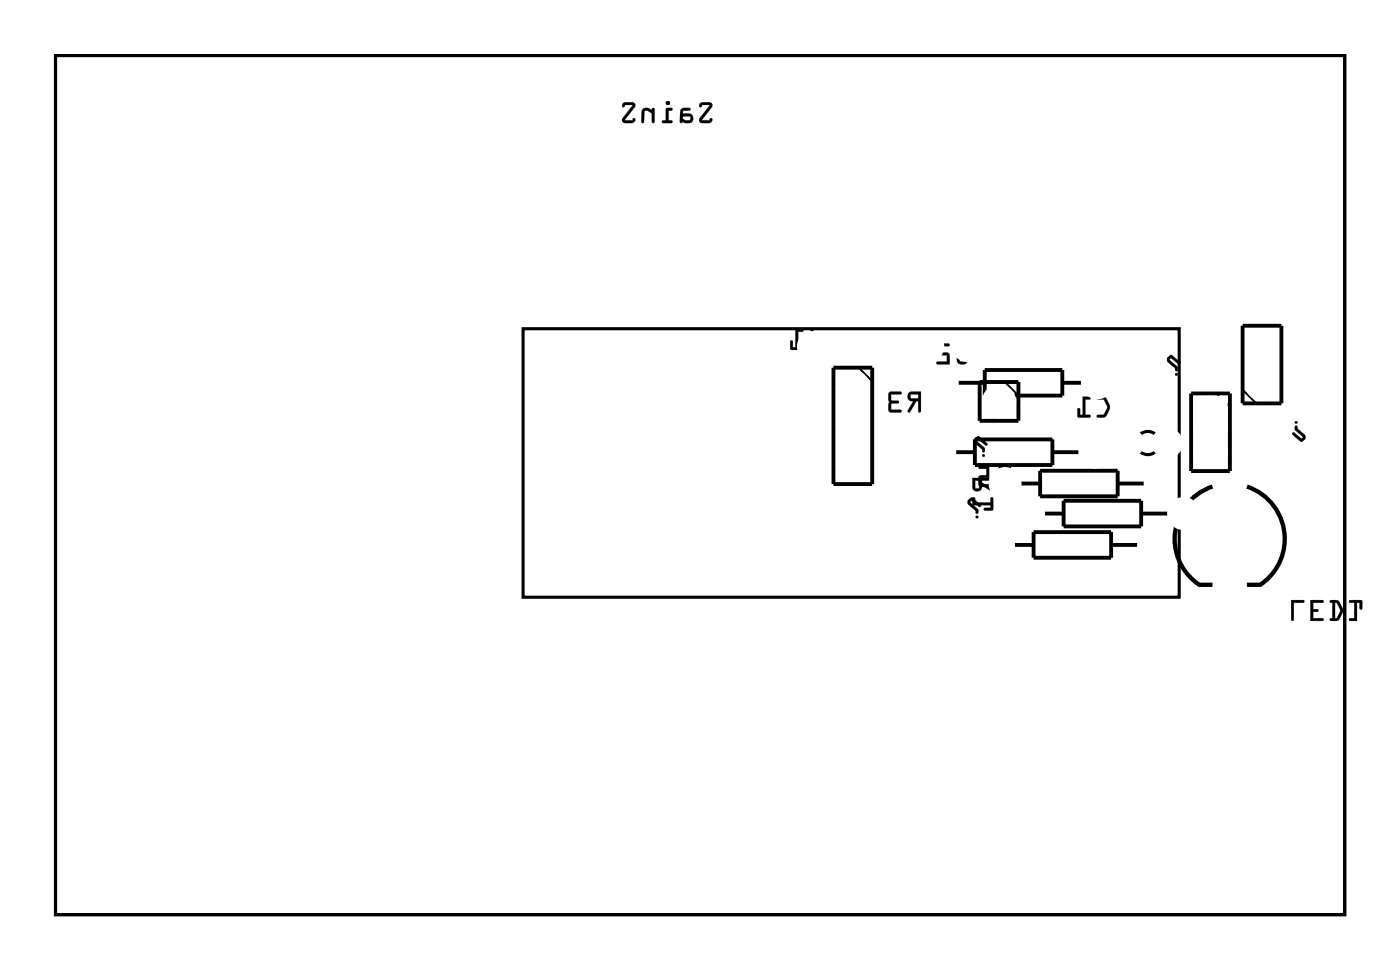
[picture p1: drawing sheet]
<svg xmlns="http://www.w3.org/2000/svg" width="92mm" height="63mm" viewBox="0 0 92 63" stroke-linecap="round" stroke-linejoin="round" font-family="sans-serif">
<path d="M3.6 3.6h84.5v56.3h-84.5zM34.3 21.5h43v17.6h-43zM75.6 28.4a.73 .73 0 0 0-.8 0M75.6 29.6a.73 .73 0 0 1-.8 0" fill="none" stroke="#000" stroke-width=".2"/>
<path d="M3.6 3.6h84.5v56.3h-84.5z" fill="none" stroke="#000" stroke-width=".07"/>
<g fill="none" stroke="#000" stroke-width=".25">
<path d="M54.6 24.1h2.5v7.6h-2.5zM62.5 29.6h1.4M62.7 25.1h1.8M63.9 28.8h5v1.6h-5zM64.2 25h2.5v2.5h-2.5zM64.5 24.2h5.1v1.7h-5.1zM66.4 35.7h1.3M66.8 31.7h1.3M67.7 34.8h5.1v1.7h-5.1zM68.1 30.8h5.1v1.7h-5.1zM68.3 33.6h1.4M68.9 29.6h1.9"/>
<path d="M69.6 25.1h1.3M69.7 32.8h5.1v1.7h-5.1zM72.8 35.7h1.8M73.2 31.7h1.9M74.8 33.6h1.8M78 25.8h2.6v5h-2.6zM81.4 21.3h2.6v5.1h-2.6z"/>
</g>
<path d="M56.3 24.1l.8 .9M65.8 25l.9 .9M79.7 25.8l.9 .8M81.4 25.5l.9 .9" fill="none" stroke="#000" stroke-width=".13"/>
<path d="M79.4 31.9a3.6 3.6 0 0 0-2.4 2.9 3.6 3.6 0 0 0 1.6 3.5h.8M81.7 31.9a3.6 3.6 0 0 1 2.4 2.9 3.6 3.6 0 0 1-1.5 3.5h-.9" fill="none" stroke="#000" stroke-width=".28"/>
<g fill="#000">
<path d="M45.9 6.8l-.1 .1 .1 .1 .1-.1h.5l-.7 .8v.2l.2 .2 .5-.1 .2-.1-.1-.2-.2 .2h-.4l.6-.9 .1-.2-.2-.1zM44.6 7.1l-.1 .9 .6 .1a.31 .31 0 0 0 .3-.4 .31 .31 0 0 0-.3-.3h-.4v-.1l.1-.1h.4v-.1zM44.8 7.6h.4v.2l-.3 .1-.2-.1zM43.7 7.1l-.1 .8h-.2v.1l.6 .1v-.2h-.2v-.7h.2l.1-.1zM43.6 6.8a.15 .15 0 0 0 .3 0 .15 .15 0 0 0-.3 0zM42.1 7.1l-.1 .2v.7h.2v-.7l.1-.1 .4 .2v.6h.2v-.9h-.2v.1l-.3-.1zM40.8 6.8v.1v.1l.2-.1h.4l-.6 .8v.2l.2 .2 .5-.1 .1-.1v-.2l-.2 .2h-.5l.7-.9v-.2l-.2-.1z"/>
<path d="M45.9 6.8l-.1 .1a.13 .13 0 0 0 .1 .1 .13 .13 0 0 0 .1-.1h.5l-.7 .8a.21 .21 0 0 0 0 .2 .21 .21 0 0 0 .2 .2l.5-.1 .2-.2a.13 .13 0 0 0-.2-.1 .13 .13 0 0 0-.1 .2h-.4l.6-.9a.21 .21 0 0 0-.1-.3zM45.9 6.8l.6-.1a.2 .2 0 0 1 .1 .3l-.6 .9h.4l.2-.2v.3h-.7l-.1-.2 .7-.9h-.5l-.1 .1zM44.6 7.1l-.1 .9a.09 .09 0 0 0 .1 .1 .09 .09 0 0 0 .1-.1l.4 .1a.32 .32 0 0 0 .3-.4 .32 .32 0 0 0-.3-.3h-.4l.1-.1h.3a.1 .1 0 0 0 .1-.1 .1 .1 0 0 0-.1-.1zM44.6 7.1h.6v.1h-.4l-.1 .1v.2l.4-.1a.31 .31 0 0 1 .3 .3 .31 .31 0 0 1-.3 .3h-.5zM44.8 7.6h.4v.2l-.3 .1-.2-.1zM44.7 7.6v.2l.2 .1 .3-.1v-.2zM43.6 7.1v.8h-.1a.1 .1 0 0 0-.1 .1 .1 .1 0 0 0 .1 .1h.5a.1 .1 0 0 0 .1-.1 .1 .1 0 0 0-.1-.1h-.2v-.7l.2 .1a.1 .1 0 0 0 .1-.1 .1 .1 0 0 0-.1-.1zM43.7 7.1h.3v.1h-.2v.7h.2v.1h-.6v-.1h.2zM43.6 6.8a.15 .15 0 0 0 .3 0 .15 .15 0 0 0-.3 0zM43.6 6.7a.15 .15 0 0 1 .3 0 .15 .15 0 0 1-.3 0zM42.1 7.1l-.1 .9a.09 .09 0 0 0 .1 .1 .09 .09 0 0 0 .1-.1v-.7l.2-.1 .3 .2v.6a.1 .1 0 0 0 .1 .1 .1 .1 0 0 0 .1-.1v-.8a.1 .1 0 0 0-.1-.1 .1 .1 0 0 0-.1 .1l-.3-.1zM42.1 7.1h.3l.3 .1v-.1h.2v.9h-.2v-.6l-.3-.2-.2 .1v.7h-.2v-.7zM40.8 6.8l-.1 .1a.13 .13 0 0 0 .2 .1 .13 .13 0 0 0 .1-.1h.4l-.6 .8a.21 .21 0 0 0 0 .2 .21 .21 0 0 0 .2 .2l.5-.1 .1-.2a.13 .13 0 0 0-.1-.1 .13 .13 0 0 0-.1 .2h-.5l.7-.9a.21 .21 0 0 0-.2-.3zM40.8 6.8l.6-.1a.2 .2 0 0 1 .2 .3l-.7 .9h.5l.2-.2-.1 .3h-.6l-.1-.2 .7-.9h-.5l-.2 .1z"/>
<path d="M53.1 21.6v1a.36 .36 0 0 0 .4 .3 .36 .36 0 0 0 .3-.3v-.3h-.1h-.1v.4h-.3v-1.1zM52.1 21.5v1.2h-.2v-.4h-.1v.6h.8v-.2h-.3v-1h.3v-.1z"/>
<path d="M53.1 21.6v1a.37 .37 0 0 0 .4 .3 .37 .37 0 0 0 .3-.3v-.2a.1 .1 0 0 0-.1-.1 .1 .1 0 0 0-.1 .1v.3h-.3v-1.1zM53.1 21.6h.2v1.1h.3l.1-.4h.1v.3a.35 .35 0 0 1-.3 .3 .35 .35 0 0 1-.4-.3zM52.1 21.5v1.2h-.2l.1-.3a.1 .1 0 0 0-.1-.1 .1 .1 0 0 0-.1 .1v.5h.7a.1 .1 0 0 0 .1-.1 .1 .1 0 0 0-.1-.1h-.2v-1h.2a.1 .1 0 0 0 .1-.1 .1 .1 0 0 0-.1-.1zM52.1 21.5l.5 .1v.1h-.3v1h.3v.2l-.8-.1v-.5h.1v.4h.2z"/>
<path d="M59.5 25.7a.32 .32 0 0 0 0 .4 .32 .32 0 0 0 .3 .2l-.3 .6 .1 .1 .4-.7h.2v.6l.1 .1v-1.4zM59.7 25.8h.5v.3h-.5zM58.3 25.7l-.1 1.2 .2 .1h.6v-.2h-.6v-.4h.4l.1-.1-.1-.1h-.4v-.4h.6l.1-.1z"/>
<path d="M59.5 25.7a.32 .32 0 0 0 0 .4 .32 .32 0 0 0 .3 .2l-.3 .6a.1 .1 0 0 0 0 .1 .1 .1 0 0 0 .1 0l.4-.7h.2l-.1 .6a.1 .1 0 0 0 .1 .1 .1 .1 0 0 0 .1-.1v-1.3h-.6zM59.5 25.7l.8-.1v1.4l-.1-.1v-.6h-.2l-.4 .7-.1-.1 .3-.6a.31 .31 0 0 1-.3-.2 .31 .31 0 0 1 0-.4zM59.7 25.8h.5v.3h-.5zM59.7 25.8v.3h.5v-.3zM58.2 25.7v1.2l.2 .1h.6a.1 .1 0 0 0 .1-.1 .1 .1 0 0 0-.1-.1h-.6v-.4h.4a.1 .1 0 0 0 .1-.1 .1 .1 0 0 0-.1-.1h-.4v-.4h.6a.1 .1 0 0 0 .1-.1 .1 .1 0 0 0-.1-.1zM58.3 25.7h.8l-.1 .1h-.6v.4h.4l.1 .1-.1 .1h-.4v.4h.6v.2h-.6l-.2-.1z"/>
<path d="M62.7 22.5v1.1a.36 .36 0 0 0 .3 .3 .36 .36 0 0 0 .4-.3v-.3l-.1-.1-.1 .1v.3h-.3v-1zM61.4 22.5v.6l.1 .2h.5v.4h-.6v.1h.8v-.7h-.7v-.4h.6l.1-.2z"/>
<path d="M62.7 22.5v1.1a.37 .37 0 0 0 .3 .3 .37 .37 0 0 0 .4-.3v-.3a.1 .1 0 0 0-.1-.1 .1 .1 0 0 0-.1 .1v.3h-.3v-1zM62.7 22.5l.2 .1v1l.3 .1 .1-.5 .1 .1v.3a.35 .35 0 0 1-.4 .2 .35 .35 0 0 1-.3-.2zM61.4 22.5v.7l.6 .1v.4h-.6a.1 .1 0 0 0-.1 .1 .1 .1 0 0 0 .1 .1h.8v-.8h-.7v-.4h.6a.1 .1 0 0 0 .1-.1 .1 .1 0 0 0-.1-.1zM61.4 22.5h.8l-.1 .2h-.6v.4h.7v.7h-.8v-.1h.6v-.5h-.5l-.1-.1z"/>
<path d="M63.4 32.7v.3l.5 .4v.2h.2v-.2l-.5-.6h.1l.5 .4 .1-.1-.6-.5zM63.9 33.8a.1 .1 0 0 0 .2 0 .1 .1 0 0 0-.2 0z"/>
<path d="M63.4 32.7v.3l.5 .4v.1a.1 .1 0 0 0 .1 .1 .1 .1 0 0 0 .1-.1v-.2l-.5-.5h.1l.4 .4a.1 .1 0 0 0 .2 0 .11 .11 0 0 0-.1-.2l-.5-.4zM63.4 32.7l.3-.1 .6 .5-.1 .1h-.1l-.4-.4h-.1l.5 .6v.2h-.1l-.1-.2-.5-.4zM63.9 33.8a.1 .1 0 0 0 .2 0 .1 .1 0 0 0-.2 0zM63.9 33.8a.1 .1 0 0 1 .2 0 .1 .1 0 0 1-.2 0z"/>
<path d="M63.9 28.7l-.1 .3 .5 .4 .1 .2h.1v-.3l-.5-.5h.1l.5 .4 .1-.2-.6-.4zM64.3 29.8a.1 .1 0 0 0 .2 0 .1 .1 0 0 0-.2 0z"/>
<path d="M63.9 28.7l-.1 .3 .5 .4v.1a.1 .1 0 0 0 .1 .1 .1 .1 0 0 0 .1-.1v-.2l-.5-.5h.1l.4 .4a.11 .11 0 0 0 .2-.1 .09 .09 0 0 0 0-.1l-.6-.5zM63.9 28.7l.2-.1 .6 .4v.1h-.1l-.5-.4-.1 .1 .5 .5v.3h-.1v-.2l-.5-.4zM64.3 29.8a.1 .1 0 0 0 .2 0 .1 .1 0 0 0-.2 0zM64.4 29.8a.08 .08 0 0 1 .1 0 .08 .08 0 0 1-.1 0z"/>
<path d="M63.7 31.3v.6a.31 .31 0 0 0 .4 .3 .31 .31 0 0 0 .2-.4l.7 .4 .1-.2-.8-.4v-.1h.7l.1-.2zM63.9 31.5h.3l-.1 .5-.2-.1zM63.7 32.6v.5h1.2v.1l-.4 .1v.1h.6l-.1-.8h-.1v.3h-1v-.3z"/>
<path d="M63.7 31.3v.6a.32 .32 0 0 0 .4 .3 .32 .32 0 0 0 .2-.4l.6 .4a.11 .11 0 0 0 .2-.1 .1 .1 0 0 0-.1-.1l-.7-.4v-.1h.7a.1 .1 0 0 0 .1-.1 .1 .1 0 0 0-.1-.1zM63.7 31.3h1.4l-.1 .2h-.7v.1l.7 .4v.1l-.7-.3a.31 .31 0 0 1-.2 .4 .31 .31 0 0 1-.4-.3zM63.9 31.5h.3l-.1 .5-.2-.1zM63.9 31.5v.4l.2 .1 .1-.5zM63.7 32.6v.5h1.2v.1h-.4a.1 .1 0 0 0-.1 .1 .1 .1 0 0 0 .1 .1h.6v-.8a.1 .1 0 0 0-.1-.1 .1 .1 0 0 0-.1 .1v.3h-1v-.3zM63.7 32.6h.2v.3h1v-.3h.1l.1 .8h-.6v-.1h.4v-.2h-1.2z"/>
<path d="M65.4 30.6a.32 .32 0 0 0 0 .4 .32 .32 0 0 0 .3 .1l-.3 .7 .1 .1 .4-.8h.2v.7l.1 .1v-1.4zM65.6 30.7h.5v.3h-.5zM64.1 30.5l.1 .2h.4v.4l-.4 .1-.1 .6 .2 .1h.4a.15 .15 0 0 0 .2 0 .15 .15 0 0 0 0-.3l-.6 .1v-.4h.5v-.8z"/>
<path d="M65.4 30.6a.32 .32 0 0 0 0 .4 .32 .32 0 0 0 .3 .1l-.3 .6a.1 .1 0 0 0 0 .2 .1 .1 0 0 0 .1-.1l.4-.7h.2v.7a.1 .1 0 0 0 0 .1 .1 .1 0 0 0 .1-.1v-1.3h-.6zM65.5 30.6l.7-.1v1.4l-.1-.1v-.7h-.2l-.4 .7h-.1l.3-.7a.31 .31 0 0 1-.3-.1 .31 .31 0 0 1 .1-.4zM65.6 30.7h.5v.3l-.5-.1zM65.6 30.7v.3h.5v-.3zM64.1 30.5l.1 .2h.4v.4l-.4 .1-.1 .6 .2 .1 .6-.1a.1 .1 0 0 0 .1-.1 .11 .11 0 0 0-.2-.1l-.5 .1v-.4h.5v-.8zM64.1 30.5h.7v.8h-.5v.4l.6-.1 .1 .1-.1 .1-.6 .1-.2-.1 .1-.6 .4-.1v-.4h-.4z"/>
<path d="M71.9 26v.1l.4 .1 .2 .5-.2 .4-.4 .1v.1a.6 .6 0 0 0 .8-.6v-.2l-.2-.4-.2-.1zM70.9 26v1.2h-.1v-.4l-.2-.1v.6h.8v-.1h-.3v-1.1h.3l.1-.1z"/>
<path d="M71.9 26v.2h.4l.2 .5-.2 .4h-.4a.1 .1 0 0 0-.1 .1 .1 .1 0 0 0 .1 .1h.6l.2-.6-.3-.7zM71.9 26h.5l.3 .5a.83 .83 0 0 1-.4 .8h-.4v-.1h.4l.2-.4v-.3l-.2-.3-.4-.1zM70.9 26v1.2h-.1v-.4a.1 .1 0 0 0-.1-.1 .1 .1 0 0 0-.1 .1v.5h.8a.1 .1 0 0 0 .1-.1 .1 .1 0 0 0-.1-.1l-.3 .1v-1.1l.3 .1a.1 .1 0 0 0 .1-.1 .1 .1 0 0 0-.1-.1zM70.9 26h.5v.1h-.3v1.1h.3v.1h-.8v-.6l.1 .1 .1 .4h.1z"/>
<path d="M76.5 23.4v.3l.5 .4v.2h.1l.1-.3-.6-.5 .1-.1 .5 .5 .1-.2-.5-.5zM77 24.5a.1 .1 0 0 0 .2 0 .1 .1 0 0 0-.2 0z"/>
<path d="M76.5 23.4v.3l.5 .4v.1a.1 .1 0 0 0 .1 .1 .1 .1 0 0 0 .1-.1l-.1-.2-.5-.5 .1-.1 .5 .4a.09 .09 0 0 0 .1 0 .09 .09 0 0 0 0-.1l-.5-.5zM76.5 23.4l.3-.1 .5 .4v.1h-.1l-.5-.4-.1 .1 .5 .5v.3h-.1v-.2l-.5-.4zM77 24.5a.1 .1 0 0 0 .2 0 .1 .1 0 0 0-.2 0zM77 24.5a.1 .1 0 0 1 .2 0 .1 .1 0 0 1-.2 0z"/>
<path d="M84.6 39.3v1.3a.1 .1 0 0 0 .1 .1 .1 .1 0 0 0 .1-.1v-1.1h.6a.1 .1 0 0 0 .1-.1 .1 .1 0 0 0-.1-.1zM84.6 39.3h.8l.1 .1-.1 .1h-.6v1.1h-.1h-.1zM85.8 39.3v1.4h.8a.1 .1 0 0 0 .1-.1 .1 .1 0 0 0-.1-.1h-.6v-.4h.3a.1 .1 0 0 0 .1-.1 .1 .1 0 0 0-.1-.1h-.3v-.4h.6a.1 .1 0 0 0 .1-.1 .1 .1 0 0 0-.1-.1zM85.9 39.3h.8l-.1 .2h-.6v.4h.3l.1 .1h-.1h-.3v.5h.7v.1h-.8zM87.1 39.3v.1l.2 .1v1h-.1a.1 .1 0 0 0-.1 .1 .1 .1 0 0 0 .1 .1l.5-.1 .3-.6-.3-.7zM87.1 39.3h.6l.2 .5v.3l-.3 .5h-.5l.1-.1h.1v-1l-.2-.1zM87.5 39.5h.1l.2 .5-.2 .4-.1 .1zM87.5 39.5v1l.3-.5-.2-.5zM88.4 39.3v.2h.3v1h-.2a.1 .1 0 0 0-.1 .1 .1 .1 0 0 0 .1 .1h.4v-1.2h.2v.3a.1 .1 0 0 0 .1 .1 .1 .1 0 0 0 .1-.1l-.1-.5zM88.4 39.3h.8v.6l-.1-.1v-.3h-.2v1.1h-.5v-.1h.3v-1l-.3-.1z"/>
<path d="M84.6 39.3v1.3h.1h.1v-1.1h.6l.1-.1-.1-.1zM85.9 39.3v1.3h.8v-.1h-.7v-.4l.3-.1h.1l-.1-.1h-.3v-.4h.6l.1-.2zM87.1 39.3v.1l.2 .1v1h-.2v.1h.6a.8 .8 0 0 0 .1-1.2l-.2-.1zM87.5 39.5h.1l.2 .5-.3 .5zM88.4 39.3v.2h.3v1h-.3v.1h.5v-1.1h.2v.4h.1v-.6z"/>
<path d="M84.8 27.9v.2l.6 .6h-.1l-.5-.4a.09 .09 0 0 0-.1 0 .1 .1 0 0 0 0 .2l.5 .4 .3-.2v-.2l-.5-.4v-.2zM84.9 27.9h.1v.2l.5 .4v.2l-.2 .2h-.1l-.5-.5v-.1h.1l.5 .4h.1l-.6-.6zM84.8 27.7a.1 .1 0 0 0 .2 0 .1 .1 0 0 0-.2 0zM84.8 27.7a.1 .1 0 0 1 .2 0 .1 .1 0 0 1-.2 0z"/>
<path d="M84.9 27.9l-.1 .2 .6 .6h-.1l-.5-.4-.1 .1 .6 .5 .2-.2v-.2l-.5-.4v-.2zM84.8 27.7a.1 .1 0 0 0 .2 0 .1 .1 0 0 0-.2 0z"/>
</g>
<path d="M78.6 26.3h1.4v1.5h-1.4z" fill="#fff"/>
<path d="M78.6 26.3h1.4v1.5h-1.4z" fill="none" stroke="#fff" stroke-width=".76" stroke-linecap="butt"/>
<circle cx="79.3" cy="27" r=".74" fill="#fff"/>
<circle cx="79.3" cy="27" r=".74" fill="none" stroke="#fff" stroke-width=".76" stroke-linecap="butt"/>
<circle cx="79.3" cy="29.6" r=".74" fill="#fff"/>
<circle cx="79.3" cy="29.6" r=".74" fill="none" stroke="#fff" stroke-width=".76" stroke-linecap="butt"/>
<circle cx="61.7" cy="25.1" r=".7" fill="#fff"/>
<circle cx="61.7" cy="25.1" r=".7" fill="none" stroke="#fff" stroke-width=".76" stroke-linecap="butt"/>
<circle cx="71.9" cy="25.1" r=".7" fill="#fff"/>
<circle cx="71.9" cy="25.1" r=".7" fill="none" stroke="#fff" stroke-width=".76" stroke-linecap="butt"/>
<circle cx="80.6" cy="38" r=".57" fill="#fff"/>
<circle cx="80.6" cy="38" r=".57" fill="none" stroke="#fff" stroke-width=".76" stroke-linecap="butt"/>
<circle cx="80.6" cy="35.9" r=".57" fill="#fff"/>
<circle cx="80.6" cy="35.9" r=".57" fill="none" stroke="#fff" stroke-width=".76" stroke-linecap="butt"/>
<circle cx="80.6" cy="34" r=".57" fill="#fff"/>
<circle cx="80.6" cy="34" r=".57" fill="none" stroke="#fff" stroke-width=".76" stroke-linecap="butt"/>
<circle cx="80.6" cy="32" r=".57" fill="#fff"/>
<circle cx="80.6" cy="32" r=".57" fill="none" stroke="#fff" stroke-width=".76" stroke-linecap="butt"/>
<circle cx="82.7" cy="25.1" r=".74" fill="#fff"/>
<circle cx="82.7" cy="25.1" r=".74" fill="none" stroke="#fff" stroke-width=".76" stroke-linecap="butt"/>
<circle cx="82.7" cy="22.6" r=".74" fill="#fff"/>
<circle cx="82.7" cy="22.6" r=".74" fill="none" stroke="#fff" stroke-width=".76" stroke-linecap="butt"/>
<circle cx="55.9" cy="25.3" r=".74" fill="#fff"/>
<circle cx="55.9" cy="25.3" r=".74" fill="none" stroke="#fff" stroke-width=".76" stroke-linecap="butt"/>
<circle cx="55.9" cy="27.9" r=".74" fill="#fff"/>
<circle cx="55.9" cy="27.9" r=".74" fill="none" stroke="#fff" stroke-width=".76" stroke-linecap="butt"/>
<circle cx="55.9" cy="30.4" r=".74" fill="#fff"/>
<circle cx="55.9" cy="30.4" r=".74" fill="none" stroke="#fff" stroke-width=".76" stroke-linecap="butt"/>
<circle cx="73.5" cy="37.9" r=".67" fill="#fff"/>
<circle cx="73.5" cy="37.9" r=".67" fill="none" stroke="#fff" stroke-width=".69" stroke-linecap="butt"/>
<path d="M72.9 37.3h1.3v1.3h-1.3z" fill="#fff"/>
<path d="M72.9 37.3h1.3v1.3h-1.3z" fill="none" stroke="#fff" stroke-width=".69" stroke-linecap="butt"/>
<circle cx="71" cy="37.9" r=".67" fill="#fff"/>
<circle cx="71" cy="37.9" r=".67" fill="none" stroke="#fff" stroke-width=".69" stroke-linecap="butt"/>
<circle cx="68.5" cy="37.9" r=".67" fill="#fff"/>
<circle cx="68.5" cy="37.9" r=".67" fill="none" stroke="#fff" stroke-width=".69" stroke-linecap="butt"/>
<circle cx="65.9" cy="37.9" r=".67" fill="#fff"/>
<circle cx="65.9" cy="37.9" r=".67" fill="none" stroke="#fff" stroke-width=".69" stroke-linecap="butt"/>
<circle cx="63.4" cy="37.9" r=".67" fill="#fff"/>
<circle cx="63.4" cy="37.9" r=".67" fill="none" stroke="#fff" stroke-width=".69" stroke-linecap="butt"/>
<circle cx="60.8" cy="37.9" r=".67" fill="#fff"/>
<circle cx="60.8" cy="37.9" r=".67" fill="none" stroke="#fff" stroke-width=".69" stroke-linecap="butt"/>
<circle cx="58.3" cy="37.9" r=".67" fill="#fff"/>
<circle cx="58.3" cy="37.9" r=".67" fill="none" stroke="#fff" stroke-width=".69" stroke-linecap="butt"/>
<circle cx="55.8" cy="37.9" r=".67" fill="#fff"/>
<circle cx="55.8" cy="37.9" r=".67" fill="none" stroke="#fff" stroke-width=".69" stroke-linecap="butt"/>
<circle cx="53.2" cy="37.9" r=".67" fill="#fff"/>
<circle cx="53.2" cy="37.9" r=".67" fill="none" stroke="#fff" stroke-width=".69" stroke-linecap="butt"/>
<circle cx="50.7" cy="37.9" r=".67" fill="#fff"/>
<circle cx="50.7" cy="37.9" r=".67" fill="none" stroke="#fff" stroke-width=".69" stroke-linecap="butt"/>
<circle cx="48.1" cy="37.9" r=".67" fill="#fff"/>
<circle cx="48.1" cy="37.9" r=".67" fill="none" stroke="#fff" stroke-width=".69" stroke-linecap="butt"/>
<circle cx="45.6" cy="37.9" r=".67" fill="#fff"/>
<circle cx="45.6" cy="37.9" r=".67" fill="none" stroke="#fff" stroke-width=".69" stroke-linecap="butt"/>
<circle cx="43.1" cy="37.9" r=".67" fill="#fff"/>
<circle cx="43.1" cy="37.9" r=".67" fill="none" stroke="#fff" stroke-width=".69" stroke-linecap="butt"/>
<circle cx="40.5" cy="37.9" r=".67" fill="#fff"/>
<circle cx="40.5" cy="37.9" r=".67" fill="none" stroke="#fff" stroke-width=".69" stroke-linecap="butt"/>
<circle cx="38" cy="37.9" r=".67" fill="#fff"/>
<circle cx="38" cy="37.9" r=".67" fill="none" stroke="#fff" stroke-width=".69" stroke-linecap="butt"/>
<circle cx="73.5" cy="22.7" r=".67" fill="#fff"/>
<circle cx="73.5" cy="22.7" r=".67" fill="none" stroke="#fff" stroke-width=".69" stroke-linecap="butt"/>
<circle cx="71" cy="22.7" r=".67" fill="#fff"/>
<circle cx="71" cy="22.7" r=".67" fill="none" stroke="#fff" stroke-width=".69" stroke-linecap="butt"/>
<circle cx="68.5" cy="22.7" r=".67" fill="#fff"/>
<circle cx="68.5" cy="22.7" r=".67" fill="none" stroke="#fff" stroke-width=".69" stroke-linecap="butt"/>
<circle cx="65.9" cy="22.7" r=".67" fill="#fff"/>
<circle cx="65.9" cy="22.7" r=".67" fill="none" stroke="#fff" stroke-width=".69" stroke-linecap="butt"/>
<circle cx="63.4" cy="22.7" r=".67" fill="#fff"/>
<circle cx="63.4" cy="22.7" r=".67" fill="none" stroke="#fff" stroke-width=".69" stroke-linecap="butt"/>
<circle cx="60.8" cy="22.7" r=".67" fill="#fff"/>
<circle cx="60.8" cy="22.7" r=".67" fill="none" stroke="#fff" stroke-width=".69" stroke-linecap="butt"/>
<circle cx="58.3" cy="22.7" r=".67" fill="#fff"/>
<circle cx="58.3" cy="22.7" r=".67" fill="none" stroke="#fff" stroke-width=".69" stroke-linecap="butt"/>
<circle cx="55.8" cy="22.7" r=".67" fill="#fff"/>
<circle cx="55.8" cy="22.7" r=".67" fill="none" stroke="#fff" stroke-width=".69" stroke-linecap="butt"/>
<circle cx="53.2" cy="22.7" r=".67" fill="#fff"/>
<circle cx="53.2" cy="22.7" r=".67" fill="none" stroke="#fff" stroke-width=".69" stroke-linecap="butt"/>
<circle cx="50.7" cy="22.7" r=".67" fill="#fff"/>
<circle cx="50.7" cy="22.7" r=".67" fill="none" stroke="#fff" stroke-width=".69" stroke-linecap="butt"/>
<circle cx="48.1" cy="22.7" r=".67" fill="#fff"/>
<circle cx="48.1" cy="22.7" r=".67" fill="none" stroke="#fff" stroke-width=".69" stroke-linecap="butt"/>
<circle cx="45.6" cy="22.7" r=".67" fill="#fff"/>
<circle cx="45.6" cy="22.7" r=".67" fill="none" stroke="#fff" stroke-width=".69" stroke-linecap="butt"/>
<circle cx="43.1" cy="22.7" r=".67" fill="#fff"/>
<circle cx="43.1" cy="22.7" r=".67" fill="none" stroke="#fff" stroke-width=".69" stroke-linecap="butt"/>
<circle cx="40.5" cy="22.7" r=".67" fill="#fff"/>
<circle cx="40.5" cy="22.7" r=".67" fill="none" stroke="#fff" stroke-width=".69" stroke-linecap="butt"/>
<circle cx="38" cy="22.7" r=".67" fill="#fff"/>
<circle cx="38" cy="22.7" r=".67" fill="none" stroke="#fff" stroke-width=".69" stroke-linecap="butt"/>
<circle cx="71.7" cy="29.6" r=".7" fill="#fff"/>
<circle cx="71.7" cy="29.6" r=".7" fill="none" stroke="#fff" stroke-width=".76" stroke-linecap="butt"/>
<circle cx="61.6" cy="29.6" r=".7" fill="#fff"/>
<circle cx="61.6" cy="29.6" r=".7" fill="none" stroke="#fff" stroke-width=".76" stroke-linecap="butt"/>
<circle cx="76.5" cy="29" r=".64" fill="#fff"/>
<circle cx="76.5" cy="29" r=".64" fill="none" stroke="#fff" stroke-width=".76" stroke-linecap="butt"/>
<circle cx="73.9" cy="29" r=".64" fill="#fff"/>
<circle cx="73.9" cy="29" r=".64" fill="none" stroke="#fff" stroke-width=".76" stroke-linecap="butt"/>
<circle cx="75.6" cy="35.7" r=".7" fill="#fff"/>
<circle cx="75.6" cy="35.7" r=".7" fill="none" stroke="#fff" stroke-width=".76" stroke-linecap="butt"/>
<circle cx="65.4" cy="35.7" r=".7" fill="#fff"/>
<circle cx="65.4" cy="35.7" r=".7" fill="none" stroke="#fff" stroke-width=".76" stroke-linecap="butt"/>
<circle cx="77.5" cy="33.6" r=".7" fill="#fff"/>
<circle cx="77.5" cy="33.6" r=".7" fill="none" stroke="#fff" stroke-width=".76" stroke-linecap="butt"/>
<circle cx="67.4" cy="33.6" r=".7" fill="#fff"/>
<circle cx="67.4" cy="33.6" r=".7" fill="none" stroke="#fff" stroke-width=".76" stroke-linecap="butt"/>
<circle cx="76" cy="31.7" r=".7" fill="#fff"/>
<circle cx="76" cy="31.7" r=".7" fill="none" stroke="#fff" stroke-width=".76" stroke-linecap="butt"/>
<circle cx="65.8" cy="31.7" r=".7" fill="#fff"/>
<circle cx="65.8" cy="31.7" r=".7" fill="none" stroke="#fff" stroke-width=".76" stroke-linecap="butt"/>
<circle cx="65.5" cy="26.3" r=".74" fill="#fff"/>
<circle cx="65.5" cy="26.3" r=".74" fill="none" stroke="#fff" stroke-width=".76" stroke-linecap="butt"/>
</svg>
